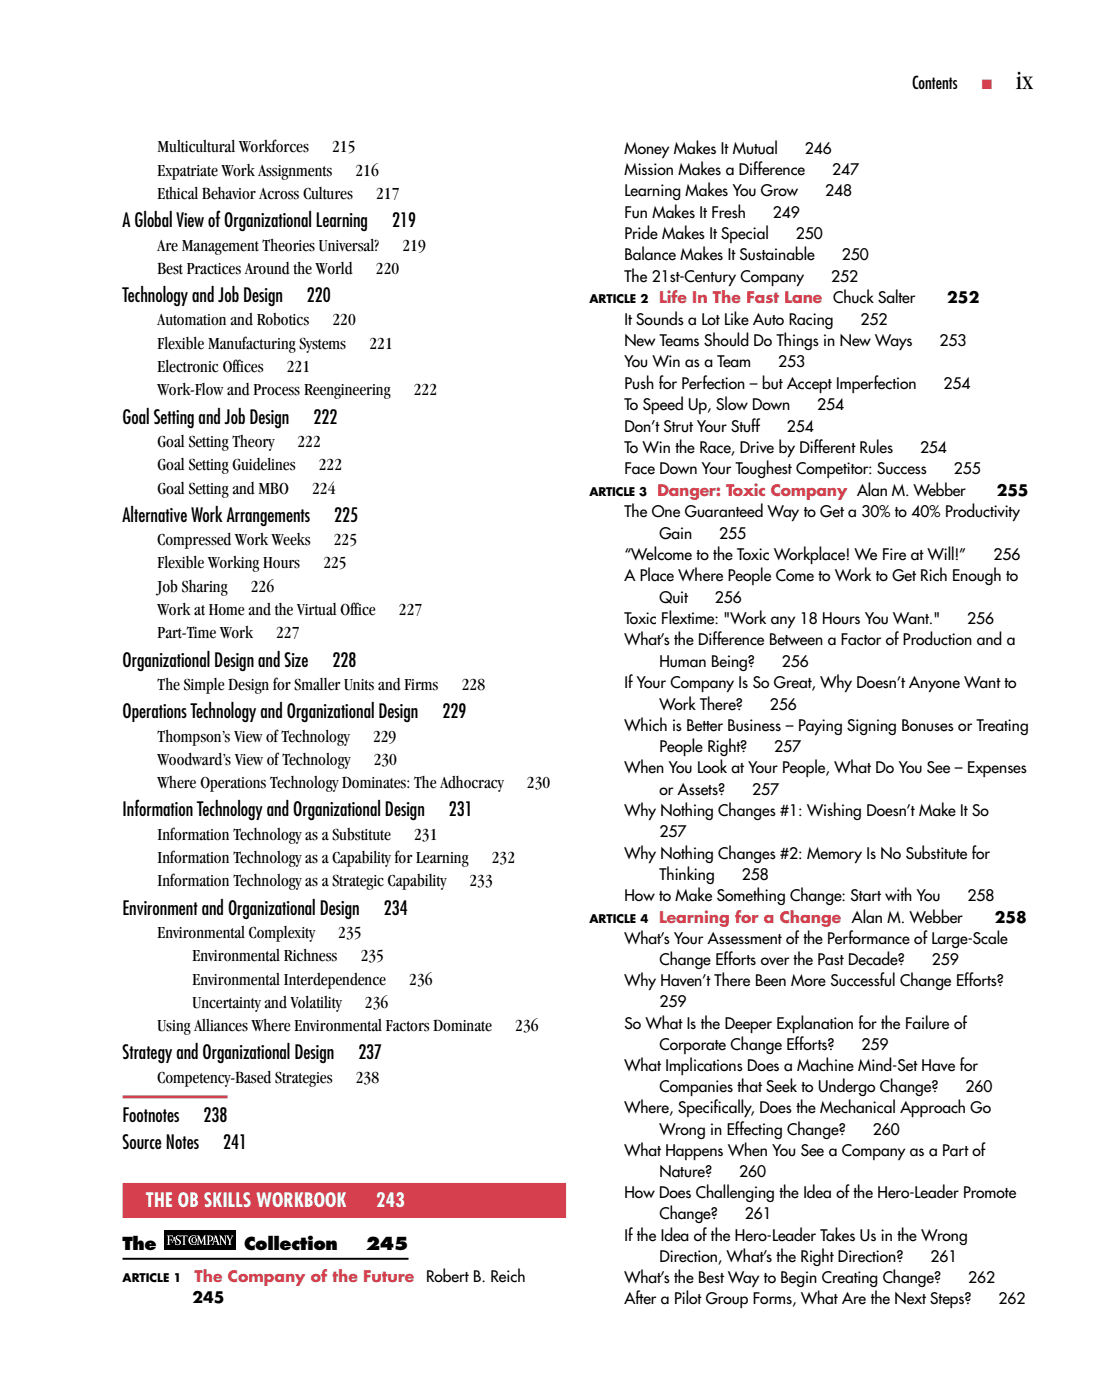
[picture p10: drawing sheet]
<svg xmlns="http://www.w3.org/2000/svg" width="200mm" height="254mm" viewBox="0 0 200 254" stroke-linecap="round" stroke-linejoin="round" font-family="sans-serif">
<defs><g id="words">
<text font-size="4.9" x="184.3" y="16.2">ix</text>
<g font-size="3.5">
<text x="22.2" y="41.2">A Global View of Organizational Learning</text>
<text x="71.1" y="41.2">219</text>
<text x="22.2" y="54.8">Technology and Job Design</text>
<text x="55.7" y="54.8">220</text>
<text x="22.2" y="76.9">Goal Setting and Job Design</text>
<text x="56.8" y="76.9">222</text>
<text x="22.2" y="94.7">Alternative Work Arrangements</text>
<text x="60.6" y="94.7">225</text>
<text x="22.2" y="121">Organizational Design and Size</text>
<text x="60.3" y="121">228</text>
<text x="22.2" y="130.3">Operations Technology and Organizational Design</text>
<text x="80.2" y="130.3">229</text>
<text x="22.2" y="148.1">Information Technology and Organizational Design</text>
<text x="81.4" y="148.1">231</text>
<text x="22.2" y="165.9">Environment and Organizational Design</text>
<text x="69.6" y="165.9">234</text>
<text x="22.2" y="192.2">Strategy and Organizational Design</text>
<text x="65" y="192.2">237</text>
<text x="22.2" y="203.5">Footnotes</text>
<text x="36.9" y="203.5">238</text>
<text x="22.2" y="208.4">Source Notes</text>
<text x="40.5" y="208.4">241</text>
</g>
<g font-size="3.5" fill="#fff">
<text x="26.5" y="219">THE OB SKILLS WORKBOOK</text>
<text x="68.2" y="219">243</text>
</g>
<g font-size="3.2">
<text x="165.4" y="16.2">Contents</text>
<text x="28.6" y="27.6">Multicultural Workforces</text>
<text x="60.2" y="27.6">215</text>
<text x="28.6" y="31.9">Expatriate Work Assignments</text>
<text x="64.5" y="31.9">216</text>
<text x="28.6" y="36.1">Ethical Behavior Across Cultures</text>
<text x="68.2" y="36.1">217</text>
<text x="28.6" y="45.5">Are Management Theories Universal?</text>
<text x="73" y="45.5">219</text>
<text x="28.6" y="49.7">Best Practices Around the World</text>
<text x="68.2" y="49.7">220</text>
<text x="28.6" y="59">Automation and Robotics</text>
<text x="60.3" y="59">220</text>
<text x="28.6" y="63.3">Flexible Manufacturing Systems</text>
<text x="67" y="63.3">221</text>
<text x="28.6" y="67.5">Electronic Offices</text>
<text x="28.6" y="71.7">Work-Flow and Process Reengineering</text>
<text x="52" y="67.5">221</text>
<text x="75.1" y="71.7">222</text>
<text x="28.6" y="81.1">Goal Setting Theory</text>
<text x="54" y="81.1">222</text>
<text x="28.6" y="85.3">Goal Setting Guidelines</text>
<text x="28.6" y="89.6">Goal Setting and MBO</text>
<text x="56.6" y="89.6">224</text>
<text x="57.8" y="85.3">222</text>
<text x="28.6" y="98.9">Compressed Work Weeks</text>
<text x="60.5" y="98.9">225</text>
<text x="28.6" y="103.1">Flexible Working Hours</text>
<text x="28.6" y="107.4">Job Sharing</text>
<text x="45.5" y="107.4">226</text>
<text x="58.7" y="103.1">225</text>
<text x="28.6" y="111.6">Work at Home and the Virtual Office</text>
<text x="72.4" y="111.6">227</text>
<text x="28.6" y="115.8">Part-Time Work</text>
<text x="50.1" y="115.8">227</text>
<text x="28.6" y="125.2">The Simple Design for Smaller Units and Firms</text>
<text x="83.7" y="125.2">228</text>
<text x="28.6" y="134.5">Thompson’s View of Technology</text>
<text x="67.6" y="134.5">229</text>
<text x="28.6" y="138.8">Woodward’s View of Technology</text>
<text x="28.6" y="143">Where Operations Technology Dominates: The Adhocracy</text>
<text x="67.8" y="138.8">230</text>
<text x="95.6" y="143">230</text>
<text x="28.6" y="152.4">Information Technology as a Substitute</text>
<text x="75.1" y="152.4">231</text>
<text x="28.6" y="156.6">Information Technology as a Capability for Learning</text>
<text x="28.6" y="160.8">Information Technology as a Strategic Capability</text>
<text x="85.2" y="160.8">233</text>
<text x="89.2" y="156.6">232</text>
<text x="28.6" y="170.2">Environmental Complexity</text>
<text x="61.4" y="170.2">235</text>
<text x="34.9" y="174.4">Environmental Richness</text>
<text x="34.9" y="178.6">Environmental Interdependence</text>
<text x="65.4" y="174.4">235</text>
<text x="74.2" y="178.6">236</text>
<text x="34.9" y="182.9">Uncertainty and Volatility</text>
<text x="66.2" y="182.9">236</text>
<text x="28.6" y="187.1">Using Alliances Where Environmental Factors Dominate</text>
<text x="93.4" y="187.1">236</text>
<text x="28.6" y="196.5">Competency-Based Strategies</text>
<text x="64.5" y="196.5">238</text>
<text x="22.2" y="226.8">The</text>
<text x="44.3" y="226.8">Collection</text>
<text x="66.3" y="226.8">245</text>
</g>
<g font-size="2.8">
<text x="113.2" y="27.8">Money Makes It Mutual</text>
<text x="146" y="27.8">246</text>
<text x="113.2" y="31.7">Mission Makes a Difference</text>
<text x="113.2" y="35.6">Learning Makes You Grow</text>
<text x="149.6" y="35.6">248</text>
<text x="150.9" y="31.7">247</text>
<text x="113.2" y="39.5">Fun Makes It Fresh</text>
<text x="140.2" y="39.5">249</text>
<text x="113.2" y="43.4">Pride Makes It Special</text>
<text x="113.2" y="47.3">Balance Makes It Sustainable</text>
<text x="144.3" y="43.4">250</text>
<text x="152.6" y="47.3">250</text>
<text x="113.2" y="51.1">The 21st-Century Company</text>
<text x="150.7" y="51.1">252</text>
<text x="113.2" y="58.9">It Sounds a Lot Like Auto Racing</text>
<text x="156" y="58.9">252</text>
<text x="171.8" y="55">252</text>
<text x="113.2" y="62.8">New Teams Should Do Things in New Ways</text>
<text x="170.4" y="62.8">253</text>
<text x="113.2" y="66.7">You Win as a Team</text>
<text x="113.2" y="70.5">Push for Perfection – but Accept Imperfection</text>
<text x="141.1" y="66.7">253</text>
<text x="171.1" y="70.5">254</text>
<text x="113.2" y="74.4">To Speed Up, Slow Down</text>
<text x="148.2" y="74.4">254</text>
<text x="113.2" y="78.3">Don’t Strut Your Stuff</text>
<text x="113.2" y="82.2">To Win the Race, Drive by Different Rules</text>
<text x="142.7" y="78.3">254</text>
<text x="166.8" y="82.2">254</text>
<text x="113.2" y="86.1">Face Down Your Toughest Competitor: Success</text>
<text x="173" y="86.1">255</text>
<text x="180.8" y="89.9">255</text>
<text x="113.2" y="93.8">The One Guaranteed Way to Get a 30% to 40% Productivity</text>
<text x="113.2" y="101.6">“Welcome to the Toxic Workplace! We Fire at Will!”</text>
<text x="119.6" y="97.7">Gain</text>
<text x="130.4" y="97.7">255</text>
<text x="180.1" y="101.6">256</text>
<text x="113.2" y="105.5">A Place Where People Come to Work to Get Rich Enough to</text>
<text x="113.2" y="113.2">Toxic Flextime: &quot;Work any 18 Hours You Want.&quot;</text>
<text x="119.6" y="109.3">Quit</text>
<text x="129.7" y="109.3">256</text>
<text x="175.4" y="113.2">256</text>
<text x="113.2" y="117.1">What’s the Difference Between a Factor of Production and a</text>
<text x="113.2" y="124.9">If Your Company Is So Great, Why Doesn’t Anyone Want to</text>
<text x="119.6" y="121">Human Being?</text>
<text x="141.8" y="121">256</text>
<text x="119.6" y="128.7">Work There?</text>
<text x="139.6" y="128.7">256</text>
<text x="113.2" y="132.6">Which is Better Business – Paying Signing Bonuses or Treating</text>
<text x="119.6" y="136.5">People Right?</text>
<text x="140.4" y="136.5">257</text>
<text x="113.2" y="140.3">When You Look at Your People, What Do You See – Expenses</text>
<text x="113.2" y="148.1">Why Nothing Changes #1: Wishing Doesn’t Make It So</text>
<text x="119.6" y="144.2">or Assets?</text>
<text x="136.4" y="144.2">257</text>
<text x="113.2" y="155.8">Why Nothing Changes #2: Memory Is No Substitute for</text>
<text x="119.6" y="151.9">257</text>
<text x="119.6" y="159.6">Thinking</text>
<text x="134.5" y="159.6">258</text>
<text x="113.2" y="163.5">How to Make Something Change: Start with You</text>
<text x="175.5" y="163.5">258</text>
<text x="180.4" y="167.4">258</text>
<text x="113.2" y="171.2">What’s Your Assessment of the Performance of Large-Scale</text>
<text x="113.2" y="178.9">Why Haven’t There Been More Successful Change Efforts?</text>
<text x="119.6" y="175.1">Change Efforts over the Past Decade?</text>
<text x="169" y="175.1">259</text>
<text x="119.6" y="182.8">259</text>
<text x="113.2" y="186.6">So What Is the Deeper Explanation for the Failure of</text>
<text x="119.6" y="190.5">Corporate Change Efforts?</text>
<text x="156.2" y="190.5">259</text>
<text x="113.2" y="194.3">What Implications Does a Machine Mind-Set Have for</text>
<text x="113.2" y="202">Where, Specifically, Does the Mechanical Approach Go</text>
<text x="119.6" y="198.2">Companies that Seek to Undergo Change?</text>
<text x="175.1" y="198.2">260</text>
<text x="113.2" y="209.7">What Happens When You See a Company as a Part of</text>
<text x="119.6" y="205.8">Wrong in Effecting Change?</text>
<text x="158.3" y="205.8">260</text>
<text x="119.6" y="213.5">Nature?</text>
<text x="134" y="213.5">260</text>
<text x="113.2" y="217.4">How Does Challenging the Idea of the Hero-Leader Promote</text>
<text x="119.6" y="221.2">Change?</text>
<text x="135.1" y="221.2">261</text>
<text x="113.2" y="225.1">If the Idea of the Hero-Leader Takes Us in the Wrong</text>
<text x="77.3" y="232.6">Robert B. Reich</text>
<text x="113.2" y="232.8">What’s the Best Way to Begin Creating Change?</text>
<text x="119.6" y="228.9">Direction, What’s the Right Direction?</text>
<text x="168.7" y="228.9">261</text>
<text x="175.6" y="232.8">262</text>
<text x="34.9" y="236.5">245</text>
<text x="113.2" y="236.6">After a Pilot Group Forms, What Are the Next Steps?</text>
<text x="181.1" y="236.6">262</text>
</g>
<g font-size="2.8" fill="#d63f4e">
<text x="119.5" y="55">Life In The Fast Lane Chuck Salter</text>
<text x="119.2" y="89.9">Danger: Toxic Company Alan M. Webber</text>
<text x="119.5" y="167.4">Learning for a Change Alan M. Webber</text>
<text x="35.3" y="232.6">The Company of the Future</text>
</g>
<text font-size="2.5" fill="#d63f4e" x="178" y="16.2">■</text>
<g font-size="2.1">
<text x="106.9" y="55">ARTICLE 2</text>
<text x="106.9" y="89.9">ARTICLE 3</text>
<text x="106.9" y="167.4">ARTICLE 4</text>
<text x="22.2" y="232.6">ARTICLE 1</text>
</g>
</g></defs>
<path d="M22.2 199h19.1" fill="none" stroke="#d63f4e" stroke-width=".53"/>
<path d="M22.2 217.8h80.5" fill="none" stroke="#d63f4e" stroke-width="6.3" stroke-linecap="butt"/>
<path d="M22.2 228.4h51.9" fill="none" stroke="#000" stroke-width=".35"/>
<path d="M29.9 223.3h12.9v3.5h-12.9z" fill-rule="evenodd" fill="#000"/>
<g fill="#fff">
<path d="M35.7 224.2h.4l.4 1.1 .5-1.1h.4l-.2 .2 .1 1.2 .1 .3h-.6l.2-.3v-1l-.5 1.2h-.1l-.4-1.2v1l.2 .3h-.6l.2-.3 .1-1.3z"/>
<path d="M34.4 224.4a1.06 1.06 0 0 1 1.1-.2l.1-.1v.4a.61 .61 0 0 0-.8-.2 .61 .61 0 0 0-.3 .7 .66 .66 0 0 0 .3 .7 .66 .66 0 0 0 .8-.2l-.1 .4a.95 .95 0 0 1-1.1-.4 .95 .95 0 0 1 0-1.1z"/>
<path d="M32.8 224.1h1.2v.4l-.1-.2h-.4v1.2l.2 .4h-.6l.1-.4v-1.2h-.3l-.2 .2z"/>
<path d="M31.9 224.3l.2-.1 .6-.1v.4l-.2-.3-.4 .1v.3a.71 .71 0 0 1 .5 1.2l-.9 .1 .1-.4a.38 .38 0 0 0 .5 .3 .38 .38 0 0 0 .2-.6l-.4-.2a.48 .48 0 0 1-.2-.7z"/>
<path d="M30.3 224.2l1.1-.1-.1 .4-.1-.2h-.5v.6l.5-.2v.5l-.5-.2v.8l.2 .1h-.6l.1-.3v-1.2z"/>
<path d="M38.9 224.2h.3l.6 1.6 .1-.3v-1.1l-.2-.2h.4l.7 1.1v-.9l-.2-.2h.9l-.1 .2 .3 .6 .3-.7-.1-.1h.5a1.41 1.41 0 0 0-.6 1.5l.2 .2h-.6l.1-.2a1.53 1.53 0 0 0-.4-1.4l-.1 .1v1.5h-.1l-.8-1.3v.9l.1 .4h-.9l.1-.2-.1-.4h-.5l-.1 .4 .1 .2h-.4l.2-.3 .4-1.3zM39.1 224.5l-.3 .7h.5z"/>
<path d="M37.5 224.2a.88 .88 0 0 1 1.2 .5 .64 .64 0 0 1-.8 .5l.1 .5 .1 .2h-.6l.2-.3v-1.2zM37.9 224.3v.8h.3a.43 .43 0 0 0 .2-.5 .43 .43 0 0 0-.4-.3z"/>
<path d="M34.7 225a.53 .53 0 0 1 1 0 .53 .53 0 0 1-1 0zM35.1 224.6l-.1 .2a.39 .39 0 0 0 0 .4 .39 .39 0 0 0 .4 .2l.1-.2a.39 .39 0 0 0 0-.4 .39 .39 0 0 0-.4-.2z"/>
<path d="M31.4 224.4h.3l.4 1h-.4v-.3h-.3v.3h-.3l.4-.9zM31.5 224.6l-.1 .4h.3z"/>
</g>
<use href="#words"/>
</svg>
